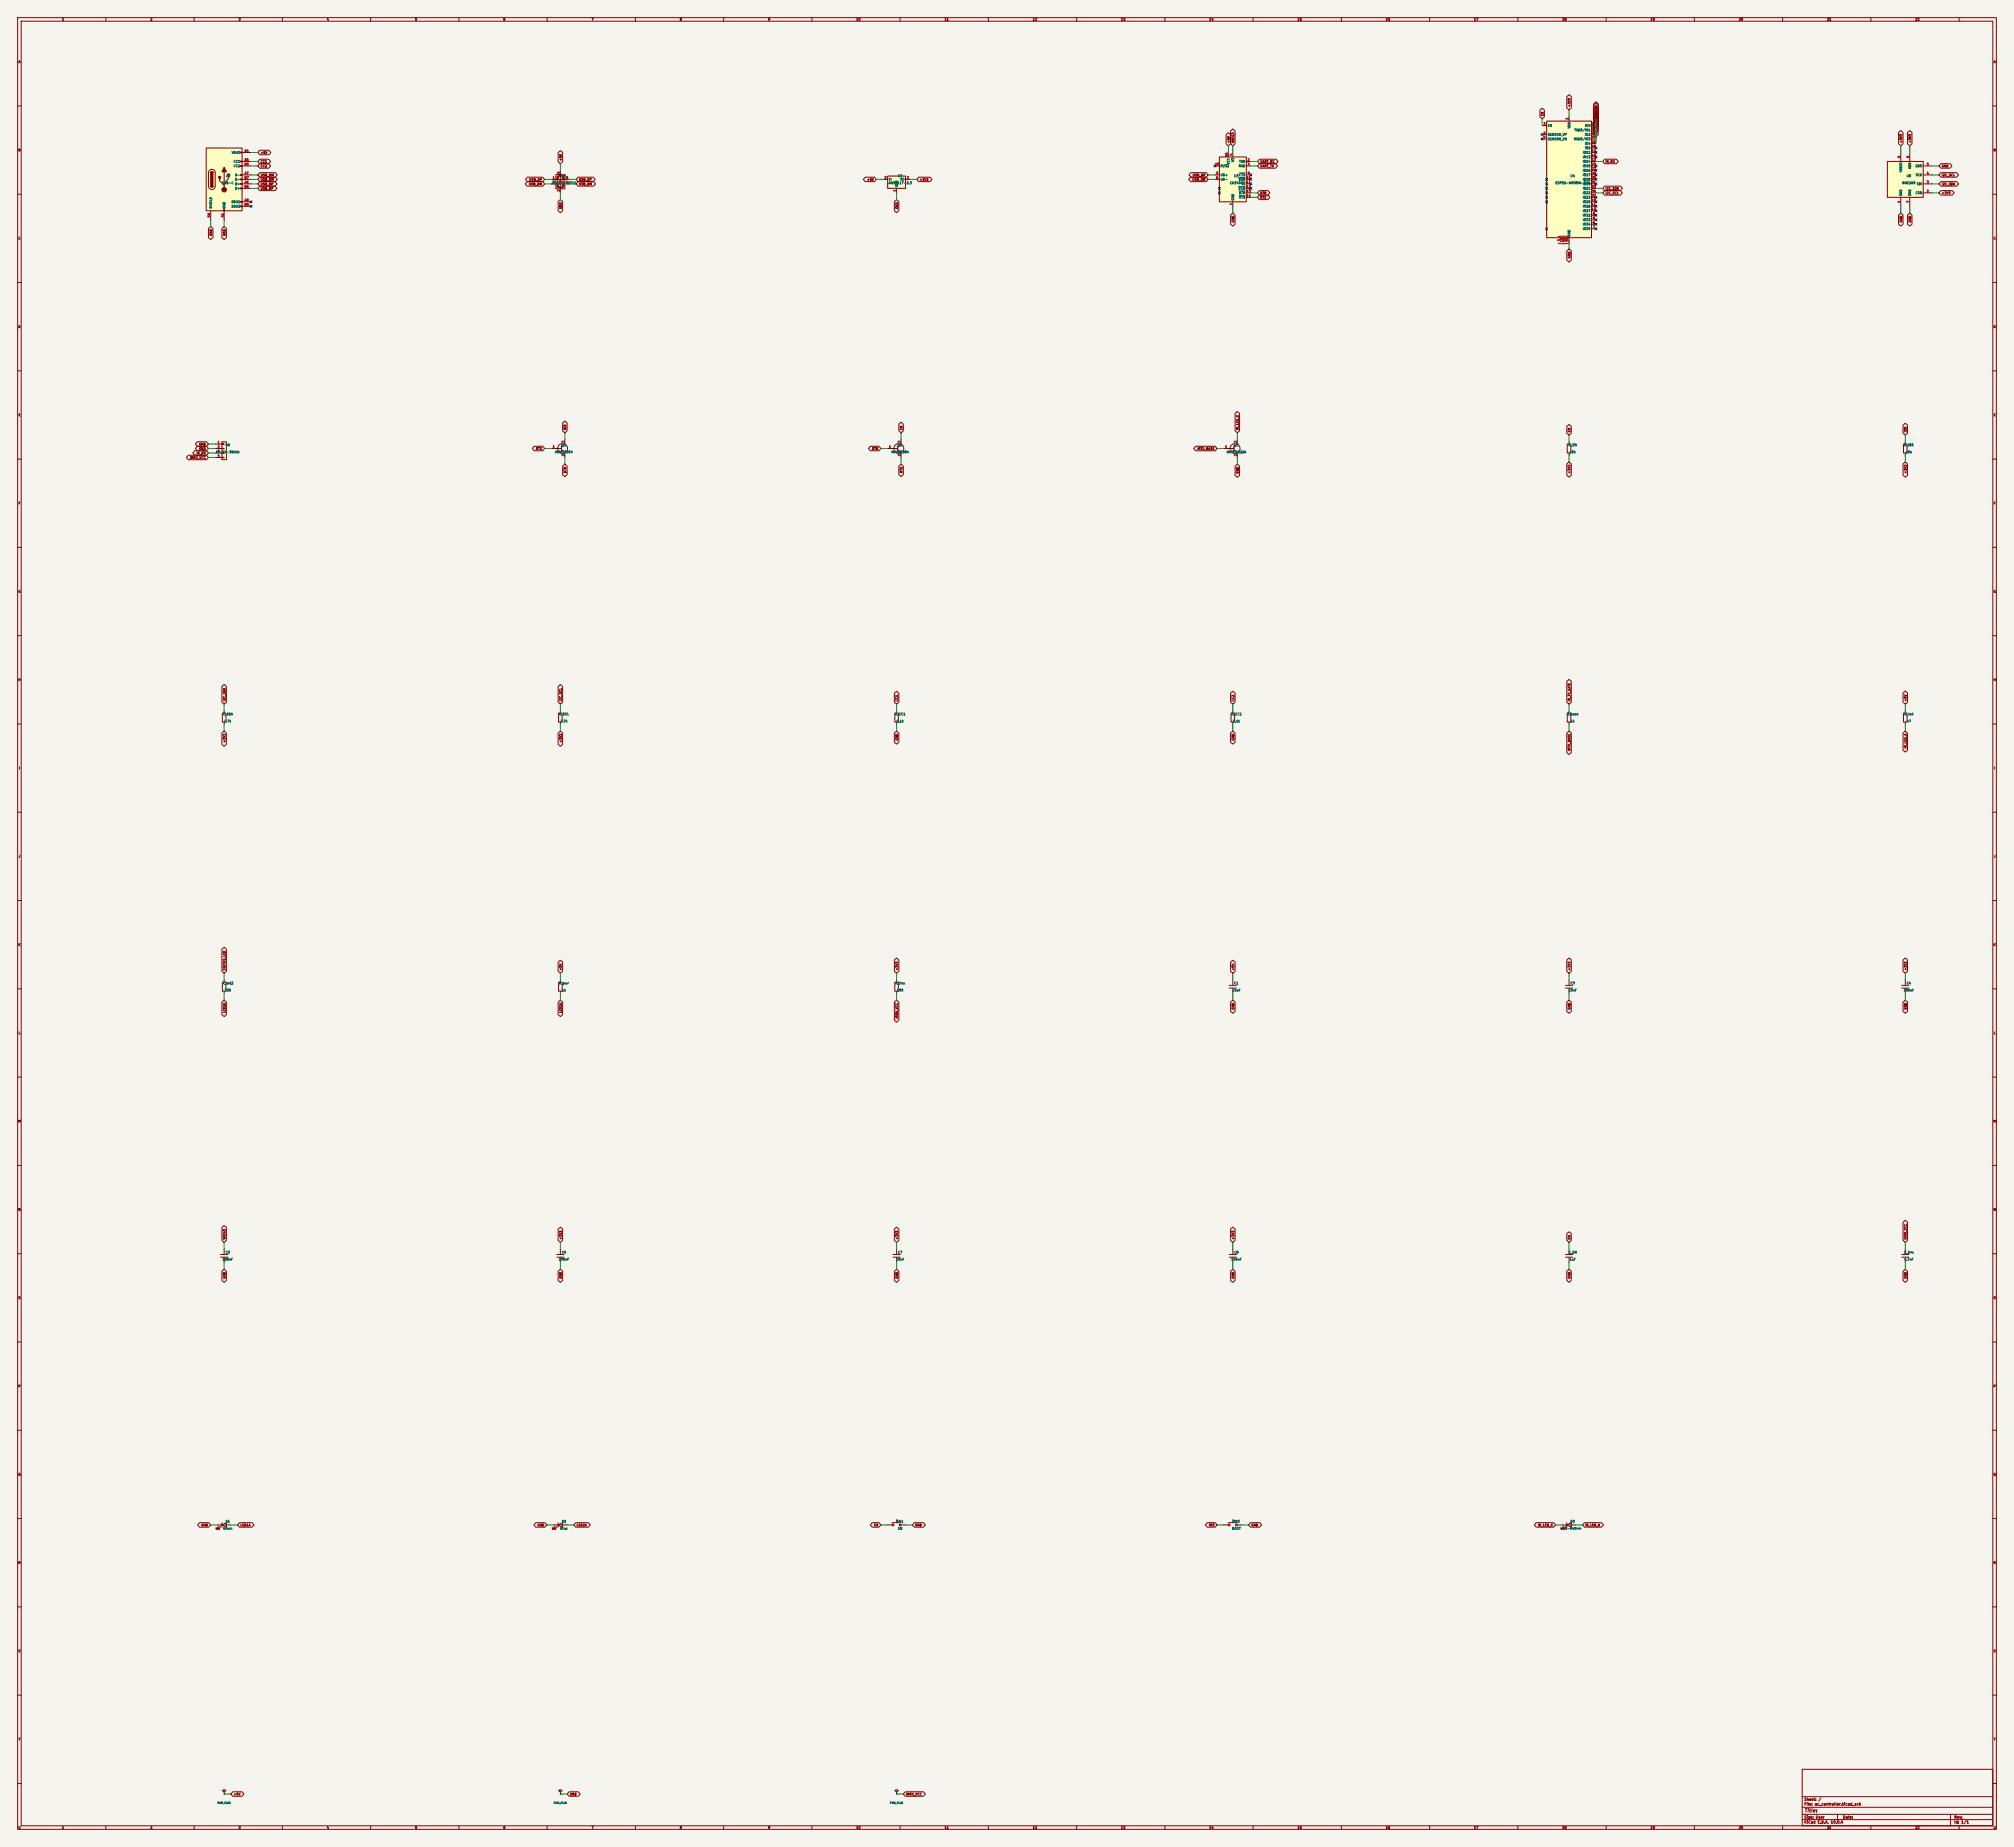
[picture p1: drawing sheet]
<svg xmlns="http://www.w3.org/2000/svg" width="1141mm" height="1046mm" viewBox="0 0 1141 1046" stroke-linecap="round" stroke-linejoin="round" font-family="sans-serif">
<defs><g id="words">
<text font-size="2" fill="#840000" x="1022" y="1027">Title:</text>
<g font-size="1.5" fill="#840000">
<text x="1022" y="1023">File: ac_controller.kicad_sch</text>
<text x="1022" y="1020">Sheet: /</text>
<text x="1022" y="1030">Size: User</text>
<text x="1044" y="1030">Date:</text>
<text x="1107" y="1030">Rev:</text>
<text x="1022" y="1033">KiCad E.D.A. 10.0.4</text>
<text x="1107" y="1033">Id: 1/1</text>
</g>
<g font-size="1.3" fill="#840000">
<text x="35" y="12">1</text>
<text x="85" y="12">2</text>
<text x="135" y="12">3</text>
<text x="185" y="12">4</text>
<text x="235" y="12">5</text>
<text x="285" y="12">6</text>
<text x="335" y="12">7</text>
<text x="385" y="12">8</text>
<text x="435" y="12">9</text>
<text x="485" y="12">10</text>
<text x="535" y="12">11</text>
<text x="585" y="12">12</text>
<text x="635" y="12">13</text>
<text x="685" y="12">14</text>
<text x="735" y="12">15</text>
<text x="785" y="12">16</text>
<text x="835" y="12">17</text>
<text x="885" y="12">18</text>
<text x="935" y="12">19</text>
<text x="985" y="12">20</text>
<text x="1035" y="12">21</text>
<text x="1085" y="12">22</text>
<text x="10" y="36">A</text>
<text x="1129" y="36">A</text>
<text x="875" y="66" transform="rotate(-90 875 66)">EN</text>
<text x="890" y="61" transform="rotate(-90 890 61)">+3V3</text>
<text x="905" y="71" transform="rotate(-90 905 71)">STATUS_LED</text>
<text x="905" y="68" transform="rotate(-90 905 68)">UART_TX</text>
<text x="905" y="76" transform="rotate(-90 905 76)">IR_TX_GATEIO0</text>
<text x="905" y="74" transform="rotate(-90 905 74)">UART_RX</text>
<text x="697" y="81" transform="rotate(-90 697 81)">+5V</text>
<text x="700" y="81" transform="rotate(-90 700 81)">VREG3</text>
<text x="1078" y="81" transform="rotate(-90 1078 81)">+3V3</text>
<text x="1083" y="81" transform="rotate(-90 1083 81)">+3V3</text>
<text x="10" y="86">B</text>
<text x="147" y="87">+5V</text>
<text x="1129" y="86">B</text>
<text x="147" y="93">CC1</text>
<text x="147" y="95">CC2</text>
<text x="319" y="91" transform="rotate(-90 319 91)">+5V</text>
<text x="714" y="93">UART_RX</text>
<text x="714" y="95">UART_TX</text>
<text x="909" y="93">IR_RX</text>
<text x="1100" y="95">GND</text>
<text x="147" y="100">USB_DM</text>
<text x="676" y="100">USB_DP</text>
<text x="1100" y="100">I2C_SCL</text>
<text x="147" y="108">USB_DP</text>
<text x="147" y="105">USB_DP</text>
<text x="147" y="103">USB_DM</text>
<text x="299" y="105">USB_DM</text>
<text x="300" y="103">USB_DP</text>
<text x="328" y="103">USB_DP</text>
<text x="328" y="105">USB_DM</text>
<text x="491" y="103">+5V</text>
<text x="521" y="103">+3V3</text>
<text x="675" y="103">USB_DM</text>
<text x="909" y="108">I2C_SDA</text>
<text x="1100" y="105">I2C_SDA</text>
<text x="714" y="113">RTS</text>
<text x="714" y="110">DTR</text>
<text x="909" y="110">I2C_SCL</text>
<text x="1100" y="110">+3V3</text>
<text x="319" y="119" transform="rotate(-90 319 119)">GND</text>
<text x="509" y="119" transform="rotate(-90 509 119)">GND</text>
<text x="700" y="126" transform="rotate(-90 700 126)">GND</text>
<text x="1078" y="126" transform="rotate(-90 1078 126)">GND</text>
<text x="1083" y="126" transform="rotate(-90 1083 126)">GND</text>
<text x="10" y="136">C</text>
<text x="120" y="134" transform="rotate(-90 120 134)">GND</text>
<text x="128" y="134" transform="rotate(-90 128 134)">GND</text>
<text x="1129" y="136">C</text>
<text x="890" y="146" transform="rotate(-90 890 146)">GND</text>
<text x="10" y="186">D</text>
<text x="1129" y="186">D</text>
<text x="10" y="236">E</text>
<text x="1129" y="236">E</text>
<text x="321" y="244" transform="rotate(-90 321 244)">IO0</text>
<text x="512" y="244" transform="rotate(-90 512 244)">EN</text>
<text x="702" y="244" transform="rotate(-90 702 244)">IR_LED_K</text>
<text x="890" y="245" transform="rotate(-90 890 245)">EN</text>
<text x="1081" y="245" transform="rotate(-90 1081 245)">IO0</text>
<text x="111" y="258">IR_RX</text>
<text x="113" y="253">GND</text>
<text x="113" y="255">GND</text>
<text x="304" y="255">RTS</text>
<text x="494" y="255">DTR</text>
<text x="678" y="255">IRTX_BASE</text>
<text x="108" y="260">IRRX_VCC</text>
<text x="321" y="268" transform="rotate(-90 321 268)">DTR</text>
<text x="512" y="268" transform="rotate(-90 512 268)">RTS</text>
<text x="702" y="268" transform="rotate(-90 702 268)">GND</text>
<text x="890" y="268" transform="rotate(-90 890 268)">+3V3</text>
<text x="1081" y="268" transform="rotate(-90 1081 268)">+3V3</text>
<text x="10" y="286">F</text>
<text x="1129" y="286">F</text>
<text x="10" y="336">G</text>
<text x="1129" y="336">G</text>
<text x="10" y="386">H</text>
<text x="1129" y="386">H</text>
<text x="128" y="397" transform="rotate(-90 128 397)">I2C_SDA</text>
<text x="319" y="397" transform="rotate(-90 319 397)">I2C_SCL</text>
<text x="509" y="397" transform="rotate(-90 509 397)">CC1</text>
<text x="700" y="397" transform="rotate(-90 700 397)">CC2</text>
<text x="890" y="397" transform="rotate(-90 890 397)">IR_TX_GATE</text>
<text x="1081" y="397" transform="rotate(-90 1081 397)">+5V</text>
<text x="509" y="420" transform="rotate(-90 509 420)">GND</text>
<text x="700" y="420" transform="rotate(-90 700 420)">GND</text>
<text x="128" y="421" transform="rotate(-90 128 421)">+3V3</text>
<text x="319" y="421" transform="rotate(-90 319 421)">+3V3</text>
<text x="890" y="425" transform="rotate(-90 890 425)">IRTX_BASE</text>
<text x="1081" y="424" transform="rotate(-90 1081 424)">IR_LED_A</text>
<text x="11" y="436">I</text>
<text x="1130" y="436">I</text>
<text x="10" y="486">J</text>
<text x="1130" y="486">J</text>
<text x="10" y="536">K</text>
<text x="1129" y="536">K</text>
<text x="128" y="550" transform="rotate(-90 128 550)">STATUS_LED</text>
<text x="319" y="550" transform="rotate(-90 319 550)">+5V</text>
<text x="509" y="550" transform="rotate(-90 509 550)">+3V3</text>
<text x="700" y="550" transform="rotate(-90 700 550)">+5V</text>
<text x="890" y="550" transform="rotate(-90 890 550)">+3V3</text>
<text x="1081" y="550" transform="rotate(-90 1081 550)">+3V3</text>
<text x="128" y="574" transform="rotate(-90 128 574)">LED2A</text>
<text x="319" y="574" transform="rotate(-90 319 574)">LED1A</text>
<text x="700" y="572" transform="rotate(-90 700 572)">GND</text>
<text x="890" y="572" transform="rotate(-90 890 572)">GND</text>
<text x="1081" y="572" transform="rotate(-90 1081 572)">GND</text>
<text x="509" y="577" transform="rotate(-90 509 577)">IRRX_VCC</text>
<text x="10" y="586">L</text>
<text x="1129" y="586">L</text>
<text x="10" y="636">M</text>
<text x="1129" y="636">M</text>
<text x="10" y="686">N</text>
<text x="1129" y="686">N</text>
<text x="128" y="702" transform="rotate(-90 128 702)">VREG3</text>
<text x="319" y="702" transform="rotate(-90 319 702)">+3V3</text>
<text x="509" y="702" transform="rotate(-90 509 702)">+3V3</text>
<text x="700" y="702" transform="rotate(-90 700 702)">+3V3</text>
<text x="890" y="702" transform="rotate(-90 890 702)">EN</text>
<text x="1081" y="702" transform="rotate(-90 1081 702)">IRRX_VCC</text>
<text x="128" y="724" transform="rotate(-90 128 724)">GND</text>
<text x="319" y="724" transform="rotate(-90 319 724)">GND</text>
<text x="509" y="724" transform="rotate(-90 509 724)">GND</text>
<text x="700" y="724" transform="rotate(-90 700 724)">GND</text>
<text x="890" y="724" transform="rotate(-90 890 724)">GND</text>
<text x="1081" y="724" transform="rotate(-90 1081 724)">GND</text>
<text x="10" y="736">O</text>
<text x="1129" y="736">O</text>
<text x="10" y="786">P</text>
<text x="1129" y="786">P</text>
<text x="10" y="836">Q</text>
<text x="1129" y="836">Q</text>
<text x="114" y="865">GND</text>
<text x="136" y="865">LED1A</text>
<text x="304" y="865">GND</text>
<text x="327" y="865">LED2A</text>
<text x="495" y="865">EN</text>
<text x="518" y="865">GND</text>
<text x="685" y="865">IO0</text>
<text x="709" y="865">GND</text>
<text x="871" y="865">IR_LED_K</text>
<text x="898" y="865">IR_LED_A</text>
<text x="10" y="886">R</text>
<text x="1129" y="886">R</text>
<text x="10" y="936">S</text>
<text x="1129" y="936">S</text>
<text x="10" y="986">T</text>
<text x="1130" y="986">T</text>
<text x="132" y="1017">+5V</text>
<text x="323" y="1017">GND</text>
<text x="513" y="1017">IRRX_VCC</text>
<text x="10" y="1036">U</text>
<text x="35" y="1036">1</text>
<text x="85" y="1036">2</text>
<text x="135" y="1036">3</text>
<text x="185" y="1036">4</text>
<text x="235" y="1036">5</text>
<text x="285" y="1036">6</text>
<text x="335" y="1036">7</text>
<text x="385" y="1036">8</text>
<text x="435" y="1036">9</text>
<text x="485" y="1036">10</text>
<text x="535" y="1036">11</text>
<text x="585" y="1036">12</text>
<text x="635" y="1036">13</text>
<text x="685" y="1036">14</text>
<text x="735" y="1036">15</text>
<text x="785" y="1036">16</text>
<text x="835" y="1036">17</text>
<text x="885" y="1036">18</text>
<text x="935" y="1036">19</text>
<text x="985" y="1036">20</text>
<text x="1035" y="1036">21</text>
<text x="1085" y="1036">22</text>
<text x="1129" y="1036">U</text>
</g>
<g font-size="1.3" fill="#a90000">
<text x="874" y="71">3</text>
<text x="889" y="68" transform="rotate(-90 889 68)">2</text>
<text x="902" y="71">25</text>
<text x="874" y="76">4</text>
<text x="902" y="76">24</text>
<text x="902" y="74">35</text>
<text x="874" y="79">5</text>
<text x="902" y="81">26</text>
<text x="902" y="84">29</text>
<text x="902" y="79">34</text>
<text x="138" y="86">A4</text>
<text x="696" y="89" transform="rotate(-90 696 89)">16</text>
<text x="698" y="88" transform="rotate(-90 698 88)">4</text>
<text x="902" y="86">14</text>
<text x="902" y="89">16</text>
<text x="1077" y="90" transform="rotate(-90 1077 90)">6</text>
<text x="1082" y="90" transform="rotate(-90 1082 90)">8</text>
<text x="138" y="94">B5</text>
<text x="138" y="91">A5</text>
<text x="688" y="94">15</text>
<text x="707" y="91">2</text>
<text x="707" y="94">3</text>
<text x="902" y="91">13</text>
<text x="902" y="94">23</text>
<text x="1091" y="94">5</text>
<text x="138" y="102">B7</text>
<text x="138" y="99">A7</text>
<text x="313" y="102">1</text>
<text x="317" y="98" transform="rotate(-90 317 98)">5</text>
<text x="321" y="102">6</text>
<text x="501" y="102">3</text>
<text x="514" y="102">2</text>
<text x="689" y="99">5</text>
<text x="689" y="102">6</text>
<text x="706" y="102">10</text>
<text x="707" y="99">9</text>
<text x="902" y="96">27</text>
<text x="902" y="99">28</text>
<text x="902" y="102">30</text>
<text x="1091" y="99">4</text>
<text x="138" y="107">B6</text>
<text x="138" y="104">A6</text>
<text x="313" y="104">3</text>
<text x="321" y="104">4</text>
<text x="706" y="104">11</text>
<text x="706" y="107">12</text>
<text x="902" y="104">31</text>
<text x="902" y="107">33</text>
<text x="1091" y="104">3</text>
<text x="317" y="109" transform="rotate(-90 317 109)">2</text>
<text x="508" y="109" transform="rotate(-90 508 109)">1</text>
<text x="706" y="109">13</text>
<text x="706" y="112">14</text>
<text x="902" y="109">36</text>
<text x="902" y="112">37</text>
<text x="1091" y="109">2</text>
<text x="138" y="117">B8</text>
<text x="138" y="114">A8</text>
<text x="698" y="116" transform="rotate(-90 698 116)">1</text>
<text x="902" y="114">10</text>
<text x="902" y="117">11</text>
<text x="902" y="119">12</text>
<text x="1077" y="115" transform="rotate(-90 1077 115)">1</text>
<text x="1082" y="115" transform="rotate(-90 1082 115)">7</text>
<text x="119" y="123" transform="rotate(-90 119 123)">SH</text>
<text x="127" y="123" transform="rotate(-90 127 123)">A1</text>
<text x="902" y="122">8</text>
<text x="902" y="124">9</text>
<text x="902" y="127">6</text>
<text x="902" y="130">7</text>
<text x="884" y="137" transform="rotate(-90 884 137)">1</text>
<text x="886" y="137" transform="rotate(-90 886 137)">15</text>
<text x="887" y="137" transform="rotate(-90 887 137)">38</text>
<text x="889" y="137" transform="rotate(-90 889 137)">39</text>
<text x="123" y="251">1</text>
<text x="320" y="251" transform="rotate(-90 320 251)">3</text>
<text x="511" y="251" transform="rotate(-90 511 251)">3</text>
<text x="701" y="251" transform="rotate(-90 701 251)">3</text>
<text x="123" y="254">2</text>
<text x="123" y="257">3</text>
<text x="313" y="254">1</text>
<text x="503" y="254">1</text>
<text x="694" y="254">1</text>
<text x="123" y="259">4</text>
<text x="320" y="259" transform="rotate(-90 320 259)">2</text>
<text x="511" y="259" transform="rotate(-90 511 259)">2</text>
<text x="701" y="259" transform="rotate(-90 701 259)">2</text>
</g>
<g font-size="1.3" fill="#006464">
<text x="877" y="72">EN</text>
<text x="877" y="77">SENSOR_VP</text>
<text x="890" y="73" transform="rotate(-90 890 73)">VDD</text>
<text x="892" y="75">TXD0/IO1</text>
<text x="898" y="77">IO2</text>
<text x="898" y="72">IO0</text>
<text x="877" y="80">SENSOR_VN</text>
<text x="892" y="80">RXD0/IO3</text>
<text x="898" y="82">IO4</text>
<text x="131" y="87">VBUS</text>
<text x="897" y="87">IO12</text>
<text x="897" y="90">IO13</text>
<text x="898" y="85">IO5</text>
<text x="132" y="92">CC1</text>
<text x="132" y="95">CC2</text>
<text x="691" y="95">R232</text>
<text x="697" y="93" transform="rotate(-90 697 93)">VCC</text>
<text x="699" y="92" transform="rotate(-90 699 92)">V3</text>
<text x="702" y="95">RXD</text>
<text x="702" y="92">TXD</text>
<text x="897" y="92">IO14</text>
<text x="897" y="95">IO15</text>
<text x="1083" y="96" transform="rotate(-90 1083 96)">VDD</text>
<text x="1085" y="95">SDO</text>
<text x="128" y="101">J1</text>
<text x="133" y="100">D-</text>
<text x="318" y="101">U1</text>
<text x="509" y="101">U2</text>
<text x="691" y="100">UD+</text>
<text x="699" y="101">U3</text>
<text x="702" y="100">CTS</text>
<text x="890" y="101">U4</text>
<text x="897" y="97">IO16</text>
<text x="897" y="100">IO17</text>
<text x="1078" y="98" transform="rotate(-90 1078 98)">VDDIO</text>
<text x="1080" y="101">U5</text>
<text x="1085" y="100">SCK</text>
<text x="126" y="105">USB-C</text>
<text x="133" y="105">D+</text>
<text x="133" y="108">D+</text>
<text x="133" y="103">D-</text>
<text x="313" y="105">USBLC6-2SC6</text>
<text x="503" y="105">AMS1117-3.3</text>
<text x="503" y="103">VI</text>
<text x="509" y="106" transform="rotate(-90 509 106)">GND</text>
<text x="510" y="103">VO</text>
<text x="691" y="103">UD-</text>
<text x="697" y="105">CH340C</text>
<text x="702" y="108">DCD</text>
<text x="702" y="103">DSR</text>
<text x="704" y="105">RI</text>
<text x="881" y="105">ESP32-WROOM-32E</text>
<text x="897" y="103">IO18</text>
<text x="897" y="105">IO19</text>
<text x="897" y="108">IO21</text>
<text x="1078" y="105">BME280</text>
<text x="1086" y="105">SDI</text>
<text x="699" y="114" transform="rotate(-90 699 114)">GND</text>
<text x="702" y="110">DTR</text>
<text x="702" y="113">RTS</text>
<text x="897" y="110">IO22</text>
<text x="897" y="113">IO23</text>
<text x="1078" y="111" transform="rotate(-90 1078 111)">GND</text>
<text x="1083" y="111" transform="rotate(-90 1083 111)">GND</text>
<text x="1085" y="110">CSB</text>
<text x="120" y="118" transform="rotate(-90 120 118)">SHIELD</text>
<text x="128" y="118" transform="rotate(-90 128 118)">GND</text>
<text x="131" y="115">SBU1</text>
<text x="131" y="118">SBU2</text>
<text x="897" y="115">IO25</text>
<text x="897" y="118">IO26</text>
<text x="897" y="123">IO32</text>
<text x="897" y="125">IO33</text>
<text x="897" y="120">IO27</text>
<text x="897" y="128">IO34</text>
<text x="897" y="131">IO35</text>
<text x="890" y="134" transform="rotate(-90 890 134)">GND</text>
<text x="122" y="257">IR-RX-38kHz</text>
<text x="128" y="253">U6</text>
<text x="314" y="257">MMBT3904</text>
<text x="318" y="253">Q1</text>
<text x="505" y="257">MMBT3904</text>
<text x="509" y="253">Q2</text>
<text x="695" y="257">MMBT2222A</text>
<text x="699" y="253">Q3</text>
<text x="889" y="253">R_EN</text>
<text x="889" y="257">10k</text>
<text x="1079" y="253">R_IO0</text>
<text x="1080" y="257">10k</text>
<text x="126" y="405">R_SDA</text>
<text x="317" y="405">R_SCL</text>
<text x="507" y="405">R_CC1</text>
<text x="697" y="405">R_CC2</text>
<text x="888" y="405">R_base</text>
<text x="1079" y="405">R_led</text>
<text x="127" y="409">4.7k</text>
<text x="317" y="409">4.7k</text>
<text x="508" y="409">5.1k</text>
<text x="698" y="409">5.1k</text>
<text x="890" y="409">1k</text>
<text x="1080" y="409">47</text>
<text x="126" y="558">R_led2</text>
<text x="317" y="558">R_pwr</text>
<text x="507" y="558">R_irrx</text>
<text x="699" y="558">C1</text>
<text x="890" y="558">C3</text>
<text x="1080" y="558">C4</text>
<text x="127" y="562">330</text>
<text x="318" y="562">1k</text>
<text x="508" y="562">100</text>
<text x="698" y="562">10uF</text>
<text x="889" y="562">10uF</text>
<text x="1078" y="562">100nF</text>
<text x="128" y="710">C5</text>
<text x="318" y="710">C6</text>
<text x="509" y="710">C7</text>
<text x="699" y="710">C8</text>
<text x="889" y="710">C_EN</text>
<text x="1079" y="710">C_irrx</text>
<text x="126" y="714">100nF</text>
<text x="316" y="714">100nF</text>
<text x="508" y="714">10uF</text>
<text x="697" y="714">100nF</text>
<text x="889" y="714">1uF</text>
<text x="1079" y="714">4.7uF</text>
<text x="128" y="863">D1</text>
<text x="318" y="863">D2</text>
<text x="508" y="863">SW1</text>
<text x="698" y="863">SW2</text>
<text x="890" y="863">D3</text>
<text x="126" y="867">Green</text>
<text x="317" y="867">Blue</text>
<text x="509" y="867">EN</text>
<text x="698" y="867">BOOT</text>
<text x="886" y="867">IR-940nm</text>
</g>
<g font-size="1" fill="#006464">
<text x="123" y="1022">PWR_FLAG</text>
<text x="314" y="1022">PWR_FLAG</text>
<text x="504" y="1022">PWR_FLAG</text>
</g>
</g></defs>
<path d="M0 0h1141v1046h-1141z" fill="#f5f4ef" stroke="#f5f4ef" stroke-width=".57"/>
<g fill="none" stroke="#840000" stroke-width=".57">
<path d="M10 10h1121v1026h-1121zM12 12h1117v1022h-1117zM60 10v2M110 10v2M160 10v2M210 10v2M260 10v2M310 10v2M360 10v2M410 10v2M460 10v2M510 10v2"/>
<path d="M560 10v2M610 10v2M660 10v2M710 10v2M760 10v2M810 10v2M860 10v2M910 10v2M960 10v2M1010 10v2M1060 10v2M1110 10v2"/>
<path d="M10 60h2M1129 60h2M10 110h2M1129 110h2M10 160h2M1129 160h2M10 210h2M1129 210h2M693 254h6M699 252v4M699 255l2 2v2M701 249v2l-2 2"/>
<path d="M10 260h2M1129 260h2M10 310h2M1129 310h2M10 360h2M1129 360h2M10 410h2M888 404h2v5h-2zM889 403v1M889 409v1M1129 410h2M10 460h2"/>
<path d="M1129 460h2M10 510h2M1129 510h2M10 560h2M1129 560h2M10 610h2M1129 610h2M10 660h2M1129 660h2M10 710h2M887 710h4M887 712h4"/>
<path d="M889 707v3M889 712v3M1129 710h2M10 760h2M1129 760h2M10 810h2M1129 810h2M10 860h2M1129 860h2M10 910h2M1129 910h2M10 960h2"/>
<path d="M1129 960h2M10 1010h2M1021 1002h108v32h-108zM1021 1018h108M1129 1010h2M60 1034v2M110 1034v2M160 1034v2M210 1034v2M260 1034v2M310 1034v2M360 1034v2"/>
<path d="M410 1034v2M460 1034v2M510 1034v2M560 1034v2M610 1034v2M660 1034v2M710 1034v2M760 1034v2M810 1034v2M860 1034v2M910 1034v2M960 1034v2"/>
<path d="M1010 1034v2M1021 1031h108M1021 1028h108M1021 1024h108M1041 1028v3M1060 1034v2M1105 1028v6M1110 1034v2"/>
<circle cx="700" cy="254" r="2.8"/>
</g>
<path d="M700 256v-1l1 1z" fill="#840000" stroke="#840000" stroke-width=".57"/>
<path d="M117 84h20v35h-20z" fill="#ffffc2"/>
<g fill="none" stroke="#840000" stroke-width=".57">
<path d="M117 84h20v35h-20zM119 96h2l1 1v9l-2 1h-1l-1-1v-8zM119 98l1-1 1 1M127 97v10M130 100v1l-3 3M136 86h1v1h-1zM136 91h1v1h-1zM136 94h1h-1zM136 99h1h-1zM137 86h5M137 91h5M137 99h5"/>
<path d="M137 94h5M119 105l1 1 1-1M119 119v5M124 101v1l3 3M127 118v1zM127 119v5M136 101h1v1h-1zM136 104h1h-1zM136 106h1v1h-1zM136 114h1v1h-1zM136 117h1h-1zM137 104h5"/>
<path d="M137 114h5M137 107h5M137 102h5M137 117h5M887 558h4M887 560h4M889 555v3M889 560v3"/>
</g>
<g fill="#840000" stroke="#840000" stroke-width=".57">
<path d="M119 98h2v7h-2z"/>
<path d="M120 97l1 1h-2z"/>
<path d="M119 105h2l-1 1z"/>
<path d="M127 95l1 2h-2z"/>
<path d="M129 99h1v1h-1z"/>
<circle cx="124" cy="100" r=".6"/>
<circle cx="127" cy="107" r="1.3"/>
</g>
<path d="M691 89h15v25h-15z" fill="#ffffc2"/>
<g fill="none" stroke="#840000" stroke-width=".57">
<path d="M688 94h3M688 99h3M691 89h15v25h-15zM696 86v3M698 86v3M706 91h3M706 94h3M706 99h3M688 102h3M698 114v3M706 102h3M706 104h3"/>
<path d="M706 107h3M706 109h3M706 112h3M503 254h6M509 252v4M509 255l2 2v2M511 249v2l-2 2M696 558h5M696 560h5M698 555v3M698 560v3M1077 558h5"/>
<path d="M1077 560h5M1079 555v3M1079 560v3M1077 710h5M1077 712h5M1079 707v3M1079 712v3M503 864h2M505 862h6M508 861v1M511 864h2M693 864h3"/>
<path d="M696 862h5M698 861v1M701 864h3"/>
<circle cx="509" cy="254" r="2.8"/>
<circle cx="506" cy="864" r=".5"/>
<circle cx="510" cy="864" r=".5"/>
<circle cx="696" cy="864" r=".5"/>
<circle cx="701" cy="864" r=".5"/>
</g>
<path d="M702 98h3M702 106h3M702 100h3M702 108h3M702 111h3M704 103h1" fill="none" stroke="#006464" stroke-width=".57"/>
<path d="M509 256l1-1v1z" fill="#840000" stroke="#840000" stroke-width=".57"/>
<path d="M876 69h26v66h-26z" fill="#ffffc2"/>
<g fill="none" stroke="#840000" stroke-width=".57">
<path d="M874 71h2M874 76h2M874 79h2M876 69h26v66h-26zM889 66v3M902 71h2M902 76h2M902 79h2M902 74h2M902 91h2M902 86h2M902 89h2"/>
<path d="M902 94h2M902 81h2M902 97h2M902 99h2M902 84h2M902 114h2M902 117h2M902 119h2M902 102h2M902 104h2M902 107h2M902 109h2"/>
<path d="M902 112h2M889 135v2M902 127h2M902 130h2M902 122h2M902 124h2M507 404h2v5h-2zM508 403v1M508 409v1M1078 404h3v5h-3zM1079 403v1M1079 409v1"/>
<path d="M506 710h4M506 712h4M508 707v3M508 712v3M696 710h5M696 712h5M698 707v3M698 712v3M885 864h8M886 864l-2 2h1h-1v-1M887 864l-1 2v-1M888 864l2-2v3z"/>
<path d="M888 862v3"/>
</g>
<path d="M883 134h3h3M883 138h3h3" fill="none" stroke="#a90000" stroke-width=".57"/>
<path d="M503 100h10v7h-10z" fill="#ffffc2"/>
<path d="M503 100h10v7h-10zM500 102h3M508 107v2M513 102h3M697 404h3v5h-3zM698 403v1M698 409v1" fill="none" stroke="#840000" stroke-width=".57"/>
<path d="M1069 91h21v21h-21z" fill="#ffffc2"/>
<g fill="none" stroke="#840000" stroke-width=".57">
<path d="M1069 91h21v21h-21zM1077 86v5M1082 86v5M1090 99h5M1090 94h5M1077 112v5M1082 112v5M1090 109h5M1090 104h5M888 251h2v6h-2zM889 250v1M889 257v1"/>
<path d="M1078 251h3v6h-3zM1079 250v1M1079 257v1M507 556h2v5h-2zM508 555v1M508 561v2"/>
</g>
<path d="M315 99h5v8h-5z" fill="#ffffc2"/>
<g fill="#840000" stroke="#840000" stroke-width=".57">
<path d="M319 256v-1l1 1z"/>
<circle cx="316" cy="102" r=".3"/>
<circle cx="317" cy="100" r=".3"/>
<circle cx="317" cy="106" r=".3"/>
<circle cx="318" cy="100" r=".3"/>
<circle cx="318" cy="106" r=".3"/>
<circle cx="319" cy="104" r=".3"/>
</g>
<g fill="none" stroke="#840000" stroke-width=".57">
<path d="M315 99h5v8h-5zM317 100h-1v6h1M317 97v2v1h1h-1v6h1l-1 1v2M318 100h1v6h-1M312 102h11M312 104h11M315 105h1M315 100h1M316 100v1h-1zM316 105v1h-1zM317 102l1 1h-1zM318 102l-1 1"/>
<path d="M319 105h1M319 100h1M319 100l1 1h-1zM319 105l1 1h-1zM312 254h6M318 252v4M318 255l2 2v2M320 249v2l-2 2M126 404h2v5h-2zM127 403v1M127 409v1M316 404h3v5h-3z"/>
<path d="M317 403v1M317 409v1M126 556h2v5h-2zM127 555v1M316 556h3v5h-3zM317 555v1M127 561v2M317 561v2M125 710h4M125 712h4M127 707v3M127 712v3"/>
<path d="M315 710h5M315 712h5M317 707v3M317 712v3M123 864h8M124 864l-2 2h1h-1v-1M125 864l-1 2v-1M126 864l2-2v3zM126 862v3M314 864h7M314 864l-1 2h1h-1v-1M316 864l-2 2h1h-1v-1"/>
<path d="M316 864l3-2v3zM316 862v3M127 1015l1-1-1-1-1 1 1 1v1M127 1016h.1M317 1015l2-1-2-1-1 1 1 1v1M317 1016h.1"/>
<circle cx="319" cy="254" r="2.8"/>
</g>
<path d="M126 250h2v10h-2z" fill="#ffffc2"/>
<g fill="none" stroke="#840000" stroke-width=".57">
<path d="M888 55l1-1 1 1v6l-1 1-1-1zM903 59l1-1 2 1v12l-2 1-1-1zM903 60l1-2 2 2v9l-2 1-1-1zM695 76l1-1 1 1v5l-1 2-1-2zM697 74l1-1 2 1v7l-2 2-1-2zM872 62l2-1 1 1v4l-1 1-2-1zM903 62l1-1 2 1v4l-2 1-1-1zM903 65l1-2 2 2v11l-2 1-1-1zM903 64l1-1 2 1v10l-2 1-1-1zM1076 75l1-1 1 1v6l-1 2-1-2zM1081 75l1-1 1 1v6l-1 2-1-2zM147 90h5l1 1-1 2h-5l-1-2z"/>
<path d="M147 93h5l1 1-1 1h-5l-1-1zM147 85h5l1 1-1 2h-5l-1-2zM147 98h9l1 1-1 1h-9l-1-1zM316 86l1-1 2 1v6l-2 1-1-1zM675 98h8l2 1-2 1h-8l-1-1zM714 90h9l1 1-1 2h-9l-2-2zM714 93h9l1 1-1 1h-9l-2-1zM909 90h7l1 1-1 2h-7l-1-2zM1100 98h9l1 1-1 1h-9l-1-1zM1100 93h5l1 1-1 1h-5l-1-1zM147 105h9l1 2-1 1h-9l-1-1zM147 103h9l1 1-1 1h-9l-1-1z"/>
<path d="M147 100h9l1 2-1 1h-9l-1-1zM299 103h8l2 1-2 1h-8l-1-1zM299 100h8l2 2-2 1h-8l-1-1zM316 114l1-1 2 1v5l-2 1-1-1zM328 100h8l1 2-1 1h-8l-2-1zM328 103h8l1 1-1 1h-8l-2-1zM490 100h5l2 2-2 1h-5l-1-1zM507 114l1-1 1 1v5l-1 1-1-1zM521 100h6l1 2-1 1h-6l-2-1zM675 100h8l2 2-2 1h-8l-2-1zM714 110h4l1 2-1 1h-4l-2-1zM714 108h4l2 1-2 1h-4l-2-1z"/>
<path d="M909 105h9l1 2-1 1h-9l-1-1zM909 108h9l1 1-1 1h-9l-1-1zM1100 108h6l1 1-1 1h-6l-1-1zM1100 103h9l1 1-1 1h-9l-1-1zM118 129l1-1 2 1v6l-2 1-1-1zM126 129l1-1 1 1v6l-1 1-1-1zM697 122l1-1 2 1v5l-2 1-1-1zM1076 122l1-1 1 1v5l-1 1-1-1zM1081 122l1-1 1 1v5l-1 1-1-1zM888 142l1-1 1 1v5l-1 1-1-1zM319 240l1-2 1 2v4l-1 1-1-1zM700 234l1-1 1 1v10l-1 1-1-1z"/>
<path d="M107 258h10l1 1-1 1h-10l-1-1zM110 255h7l1 2-1 1h-7l-1-1zM112 250h5l1 1-1 2h-5l-1-2zM112 253h5l1 1-1 1h-5l-1-1zM122 251h4M122 254h4M122 257h4M122 259h4M126 250h2v10h-2zM126 251l1 1zM126 254h1zM126 256l1 1z"/>
<path d="M126 259h1zM303 253h4l2 1-2 1h-4l-1-1zM493 253h5l1 1-1 1h-5l-1-1zM509 240l2-1 1 1v4l-1 1-2-1zM677 253h11l2 1-2 1h-11l-1-1zM888 241l1-1 1 1v4l-1 1-1-1zM1078 241l1-1 2 1v4l-2 1-1-1zM319 264l1-1 1 1v5l-1 1-1-1zM509 264l2-1 1 1v5l-1 1-2-1zM700 264l1-1 1 1v5l-1 1-1-1zM888 263l1-1 1 1v6l-1 1-1-1zM1078 263l1-1 2 1v6l-2 1-1-1z"/>
<path d="M126 389l1-1 1 1v9l-1 1-1-1zM316 389l1-1 2 1v9l-2 1-1-1zM507 393l1-2 1 2v5l-1 1-1-1zM697 393l1-2 2 2v5l-2 1-1-1zM888 386l1-1 1 1v12l-1 1-1-1zM1078 392l1-1 2 1v6l-2 1-1-1zM126 415l1-1 1 1v7l-1 1-1-1zM316 415l1-1 2 1v7l-2 1-1-1zM507 415l1-1 1 1v5l-1 1-1-1zM697 415l1-1 2 1v5l-2 1-1-1zM888 415l1-1 1 1v11l-1 1-1-1zM1078 415l1-1 2 1v10l-2 1-1-1z"/>
<path d="M126 538l1-2 1 2v12l-1 1-1-1zM316 545l1-1 2 1v5l-2 1-1-1zM507 544l1-1 1 1v6l-1 1-1-1zM697 545l1-1 2 1v5l-2 1-1-1zM888 544l1-1 1 1v6l-1 1-1-1zM1078 544l1-1 2 1v6l-2 1-1-1zM126 568l1-2 1 2v7l-1 1-1-1zM316 568l1-2 2 2v7l-2 1-1-1zM507 568l1-2 1 2v10l-1 1-1-1zM697 568l1-2 2 2v5l-2 1-1-1zM888 568l1-2 1 2v5l-1 1-1-1zM1078 568l1-2 2 2v5l-2 1-1-1z"/>
<path d="M126 695l1-1 1 1v7l-1 2-1-2zM316 696l1-1 2 1v6l-2 2-1-2zM507 696l1-1 1 1v6l-1 2-1-2zM697 696l1-1 2 1v6l-2 2-1-2zM888 699l1-1 1 1v3l-1 2-1-2zM1078 692l1-1 2 1v10l-2 2-1-2zM126 720l1-1 1 1v5l-1 1-1-1zM316 720l1-1 2 1v5l-2 1-1-1zM507 720l1-1 1 1v5l-1 1-1-1zM697 720l1-1 2 1v5l-2 1-1-1zM888 720l1-1 1 1v5l-1 1-1-1zM1078 720l1-1 2 1v5l-2 1-1-1z"/>
<path d="M113 862h5l1 2-1 1h-5l-1-1zM136 862h7l1 2-1 1h-7l-1-1zM304 862h5l1 2-1 1h-5l-2-1zM326 862h7l1 2-1 1h-7l-1-1zM494 862h4l1 2-1 1h-4l-1-1zM518 862h5l1 2-1 1h-5l-1-1zM684 862h4l2 2-2 1h-4l-1-1zM709 862h5l1 2-1 1h-5l-2-1zM870 862h10l1 2-1 1h-10l-1-1zM898 862h9l2 2-2 1h-9l-1-1zM132 1015h5l1 1-1 1h-5l-1-1zM322 1015h6l1 1-1 1h-6l-1-1z"/>
<path d="M508 1015l1-1-1-1-1 1 1 1v1M508 1016h.1M513 1015h10l1 1-1 1h-10l-1-1z"/>
</g>
<g fill="none" stroke="#009600" stroke-width=".57">
<path d="M874 67v4M889 62v4M904 67v14M142 86h4M142 91h4M142 94h4M142 99h4M317 93v4M685 99h3M696 83v3M698 83v3M709 91h3"/>
<path d="M709 94h3M904 91h4M1077 83v3M1082 83v3M1095 94h4M1095 99h4M142 104h4M142 107h4M142 102h4M309 104h3M309 102h3M317 109v4"/>
<path d="M323 104h3M323 102h3M497 102h3M508 109v4M516 102h3M685 102h3M698 117v4M709 109h3M709 112h3M904 107h4M904 109h4M1077 117v4"/>
<path d="M1082 117v4M1095 104h4M1095 109h4M119 124v4M127 124v4M889 137v4M118 259h4M118 254h4M118 257h4M118 251h4M309 254h3M320 245v4"/>
<path d="M320 259v4M499 254h4M511 245v4M511 259v4M690 254h3M701 245v4M701 259v4M889 246v4M889 258v4M1079 246v4M1079 258v4M127 399v4"/>
<path d="M317 399v4M508 399v4M698 399v4M889 399v4M1079 399v4M127 410v4M317 410v4M508 410v4M698 410v4M889 410v4M1079 410v4M127 551v4"/>
<path d="M317 551v4M508 551v4M698 551v4M889 551v4M1079 551v4M127 563v3M317 563v3M508 563v3M698 563v3M889 563v3M1079 563v3M127 704v3"/>
<path d="M127 715v4M317 704v3M317 715v4M508 704v3M508 715v4M698 704v3M698 715v4M889 704v3M889 715v4M1079 704v3M1079 715v4M119 864h4"/>
<path d="M131 864h4M310 864h4M321 864h4M499 864h4M513 864h4M690 864h3M704 864h3M881 864h4M893 864h4M127 1016h4M317 1016h4M508 1016h4"/>
</g>
<g fill="none" stroke="#000084" stroke-width=".57">
<path d="M873 78l1 1M873 76l1 1M874 78l-1 1M874 76l-1 1M688 93l1 2M689 93l-1 2M708 98l1 2M709 98l-1 2M904 86l1 1M904 93l1 2M904 98l1 2M904 88l1 2"/>
<path d="M904 96l1 1M904 83l1 1M905 86l-1 1M905 93l-1 2M905 98l-1 2M905 83l-1 1M905 88l-1 2M905 96l-1 1M142 116l1 1M142 114l1 1M143 116l-1 1M143 114l-1 1"/>
<path d="M690 109l1 1M690 106l1 1M691 109l-1 1M691 106l-1 1M708 104l1 1M708 101l1 1M708 106l1 1M709 104l-1 1M709 101l-1 1M709 106l-1 1M876 101l1 1M876 104l1 1"/>
<path d="M876 111l1 1M876 114l1 1M876 109l1 1M876 106l1 1M877 114l-1 1M877 104l-1 1M877 101l-1 1M877 111l-1 1M877 109l-1 1M877 106l-1 1M904 111l1 1M904 119l1 1"/>
<path d="M904 116l1 1M904 114l1 1M904 104l1 1M904 101l1 1M905 101l-1 1M905 111l-1 1M905 119l-1 1M905 116l-1 1M905 114l-1 1M905 104l-1 1M876 129l1 1M877 129l-1 1"/>
<path d="M904 129l1 1M904 126l1 2M904 121l1 2M904 124l1 1M905 129l-1 1M905 126l-1 2M905 121l-1 2M905 124l-1 1"/>
</g>
<use href="#words"/>
</svg>
